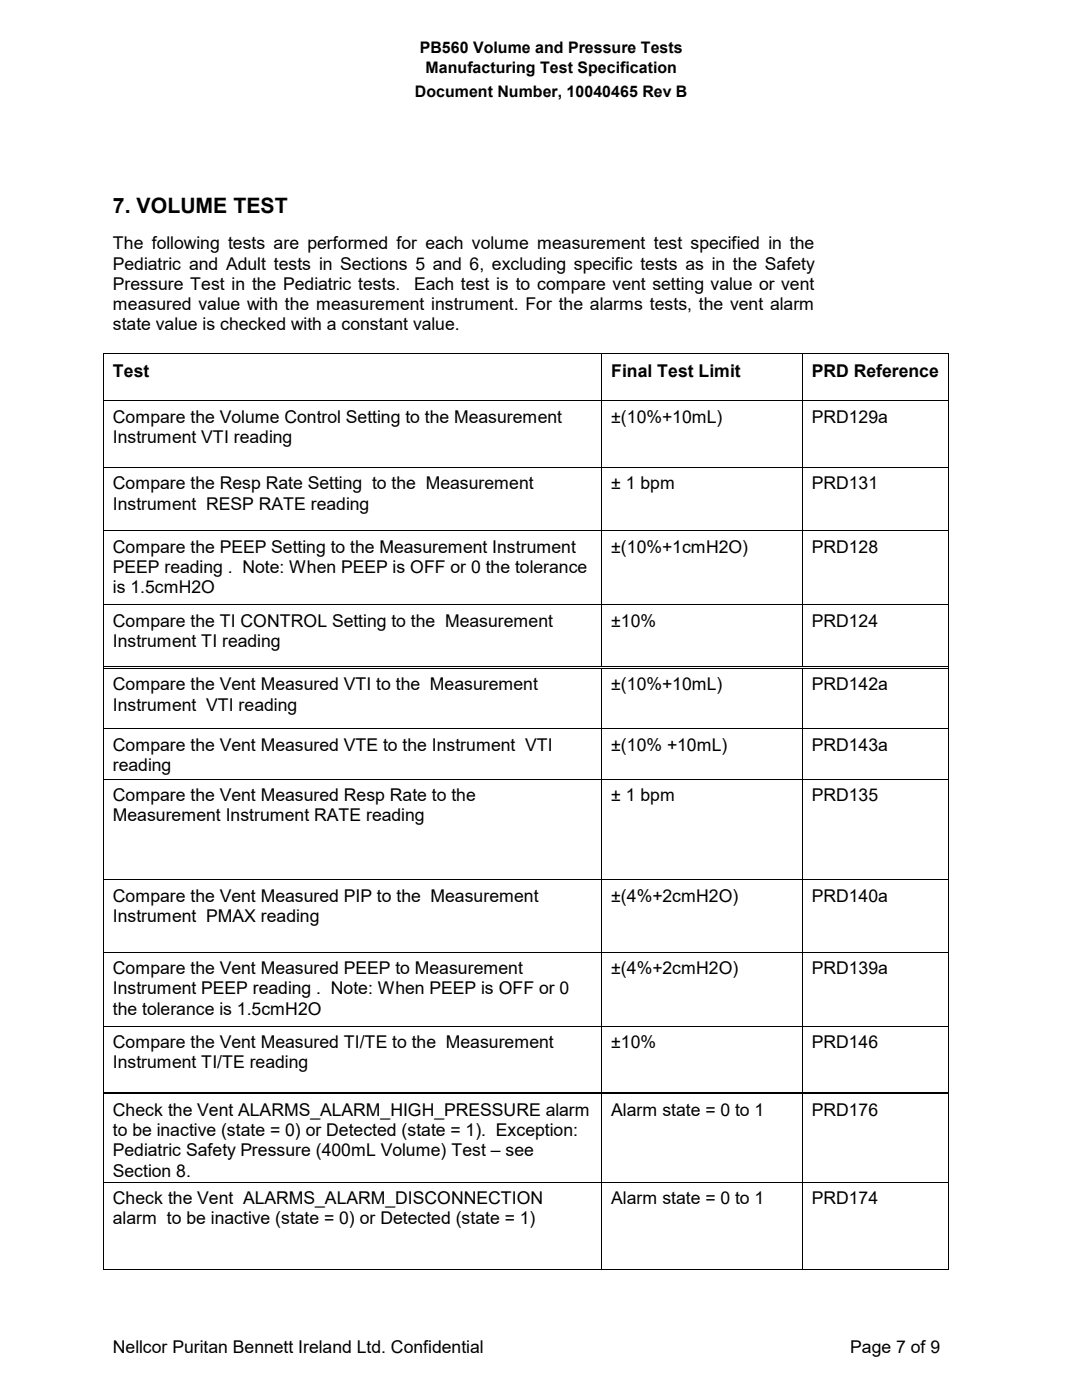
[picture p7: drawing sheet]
<svg xmlns="http://www.w3.org/2000/svg" width="216mm" height="279mm" viewBox="0 0 216 279" stroke-linecap="round" stroke-linejoin="round" font-family="sans-serif">
<defs><g id="words">
<text font-size="4.2" x="22.5" y="42.4">7. VOLUME TEST</text>
<g font-size="3.5">
<text x="22.5" y="49.8">The following tests are performed for each volume measurement test specified in the</text>
<text x="22.5" y="53.8">Pediatric and Adult tests in Sections 5 and 6, excluding specific tests as in the Safety</text>
<text x="22.5" y="57.8">Pressure Test in the Pediatric tests.</text>
<text x="82.6" y="57.8">Each test is to compare vent setting value or vent</text>
<text x="22.5" y="61.9">measured value with the measurement instrument. For the alarms tests, the vent alarm</text>
<text x="22.5" y="65.9">state value is checked with a constant value.</text>
<text x="22.5" y="75.1">Test</text>
<text x="122" y="75.1">Final Test Limit</text>
<text x="162" y="75.1">PRD Reference</text>
<text x="22.5" y="84.4">Compare the Volume Control Setting to the Measurement</text>
<text x="22.5" y="88.4">Instrument VTI reading</text>
<text x="122" y="84.4">±(10%+10mL)</text>
<text x="162" y="84.4">PRD129a</text>
<text x="22.5" y="97.7">Compare the Resp Rate Setting to the Measurement</text>
<text x="22.5" y="101.7">Instrument RESP RATE reading</text>
<text x="122" y="97.7">± 1 bpm</text>
<text x="162" y="97.7">PRD131</text>
<text x="22.5" y="110.3">Compare the PEEP Setting to the Measurement Instrument</text>
<text x="122" y="110.3">±(10%+1cmH2O)</text>
<text x="162" y="110.3">PRD128</text>
<text x="22.5" y="114.3">PEEP reading . Note: When PEEP is OFF or 0 the tolerance</text>
<text x="22.5" y="118.3">is 1.5cmH2O</text>
<text x="22.5" y="125.1">Compare the TI CONTROL Setting to the Measurement</text>
<text x="122" y="125.1">±10%</text>
<text x="162" y="125.1">PRD124</text>
<text x="22.5" y="129.1">Instrument TI reading</text>
<text x="22.5" y="137.8">Compare the Vent Measured VTI to the Measurement</text>
<text x="122" y="137.8">±(10%+10mL)</text>
<text x="162" y="137.8">PRD142a</text>
<text x="22.5" y="141.8">Instrument VTI reading</text>
<text x="22.5" y="149.8">Compare the Vent Measured VTE to the Instrument VTI</text>
<text x="122" y="149.8">±(10% +10mL)</text>
<text x="162" y="149.8">PRD143a</text>
<text x="22.5" y="153.8">reading</text>
<text x="22.5" y="159.9">Compare the Vent Measured Resp Rate to the</text>
<text x="122" y="159.9">± 1 bpm</text>
<text x="162" y="159.9">PRD135</text>
<text x="22.5" y="163.9">Measurement Instrument RATE reading</text>
<text x="22.5" y="179.9">Compare the Vent Measured PIP to the Measurement</text>
<text x="122" y="179.9">±(4%+2cmH2O)</text>
<text x="162" y="179.9">PRD140a</text>
<text x="22.5" y="183.9">Instrument PMAX reading</text>
<text x="22.5" y="194.4">Compare the Vent Measured PEEP to Measurement</text>
<text x="122" y="194.4">±(4%+2cmH2O)</text>
<text x="162" y="194.4">PRD139a</text>
<text x="22.5" y="198.5">Instrument PEEP reading . Note: When PEEP is OFF or 0</text>
<text x="22.5" y="202.5">the tolerance is 1.5cmH2O</text>
<text x="22.5" y="209.2">Compare the Vent Measured TI/TE to the Measurement</text>
<text x="122" y="209.2">±10%</text>
<text x="162" y="209.2">PRD146</text>
<text x="22.5" y="213.2">Instrument TI/TE reading</text>
<text x="22.5" y="222.8">Check the Vent ALARMS_ALARM_HIGH_PRESSURE alarm</text>
<text x="22.5" y="226.8">to be inactive (state = 0) or Detected (state = 1). Exception:</text>
<text x="122" y="222.8">Alarm state = 0 to 1</text>
<text x="162" y="222.8">PRD176</text>
<text x="22.5" y="230.8">Pediatric Safety Pressure (400mL Volume) Test – see</text>
<text x="22.5" y="234.8">Section 8.</text>
<text x="22.5" y="240.3">Check the Vent ALARMS_ALARM_DISCONNECTION</text>
<text x="22.5" y="244.4">alarm to be inactive (state = 0) or Detected (state = 1)</text>
<text x="122" y="240.3">Alarm state = 0 to 1</text>
<text x="162" y="240.3">PRD174</text>
<text x="22.5" y="270">Nellcor Puritan Bennett Ireland Ltd. Confidential</text>
<text x="169.7" y="270">Page 7 of 9</text>
</g>
<g font-size="3.2">
<text x="83.8" y="10.7">PB560 Volume and Pressure Tests</text>
<text x="84.9" y="14.5">Manufacturing Test Specification</text>
<text x="82.8" y="19.3">Document Number, 10040465 Rev B</text>
</g>
</g></defs>
<g fill="#000">
<path d="M20.5 70.5h.2v.2h-.2zM20.5 79.9h.2v.2h-.2zM120 70.5h.1v.2h-.1zM120 79.9h.1v.2h-.1zM160 70.5h.1v.2h-.1zM160 79.9h.1v.2h-.1zM189.1 70.5h.2v.2h-.2zM189.1 79.9h.2v.2h-.2zM20.5 93.2h.2v.1h-.2zM120 93.2h.1v.1h-.1zM160 93.2h.1v.1h-.1zM189.1 93.2h.2v.1h-.2z"/>
<path d="M20.5 105.8h.2v.2h-.2zM120 105.8h.1v.2h-.1zM160 105.8h.1v.2h-.1zM189.1 105.8h.2v.2h-.2zM20.5 120.6h.2v.2h-.2zM20.5 132.9h.2v.6h-.2zM120 120.6h.1v.2h-.1zM120 133.4l.1 .1zM120 132.9h.5v.2h-.5zM120 133.3h.5v.1h-.5zM160 120.6h.1v.2h-.1zM160 133.4l.1 .1z"/>
<path d="M160 132.9h.5v.2h-.5zM160 133.3h.5v.1h-.5zM189.1 120.6h.2v.2h-.2zM189.1 132.9h.2v.6h-.2zM20.5 145.3h.2v.2h-.2zM20.5 155.4h.2v.2h-.2zM120 145.3h.1v.2h-.1zM120 155.4h.1v.2h-.1zM160 145.3h.1v.2h-.1zM160 155.4h.1v.2h-.1zM189.1 145.3h.2v.2h-.2zM189.1 155.4h.2v.2h-.2z"/>
<path d="M20.5 175.4h.2v.2h-.2zM120 175.4h.1v.2h-.1zM160 175.4h.1v.2h-.1zM189.1 175.4h.2v.2h-.2zM20.5 190h.2v.1h-.2zM120 190h.1v.1h-.1zM160 190h.1v.1h-.1zM189.1 190h.2v.1h-.2zM20.5 204.7h.2v.2h-.2zM20.5 217.9h.2v.5h-.2zM120 204.7h.1v.2h-.1zM120 218.4h.1z"/>
<path d="M120 217.9h.5v.2h-.5zM120 218.2h.5v.2h-.5zM160 204.7h.1v.2h-.1zM160 218.4h.1zM160 217.9h.5v.2h-.5zM160 218.2h.5v.2h-.5zM189.1 204.7h.2v.2h-.2zM189.1 217.9h.2v.5h-.2zM20.5 235.8h.2v.2h-.2zM120 235.8h.1v.2h-.1zM160 235.8h.1v.2h-.1zM189.1 235.8h.2v.2h-.2z"/>
<path d="M20.5 253.2h.2v.2h-.2zM120 253.2h.1v.2h-.1zM160 253.2h.1v.2h-.1zM189.1 253.2h.2v.2h-.2z"/>
</g>
<g fill="none" stroke="#000" stroke-width=".2">
<path d="M20.6 70.7v9.2M20.7 70.6h99.3M120.1 70.7v9.2M120.1 70.6h39.9M160.1 70.7v9.2M160.1 70.6h29M189.2 70.7v9.2M20.6 80.1v13.1M20.6 93.3v12.5M20.7 80h99.3M20.7 93.3h99.3M120.1 80.1v13.1"/>
<path d="M120.1 93.3v12.5M120.1 80h39.9M120.1 93.3h39.9M160.1 80.1v13.1M160.1 93.3v12.5M160.1 80h29M160.1 93.3h29M189.2 80.1v13.1M189.2 93.3v12.5M20.6 106v14.6M20.7 105.9h99.3M120.1 106v14.6"/>
<path d="M120.1 105.9h39.9M160.1 106v14.6M160.1 105.9h29M189.2 106v14.6M20.6 120.8v12.1M20.6 133.5v11.8M20.7 120.7h99.3M20.7 133h99.3M20.7 133.4h99.3M120.1 120.8v12.1M120.1 133.5v11.8M120.1 120.7h39.9"/>
<path d="M120.5 133h39.5M120.5 133.4h39.5M160.1 120.8v12.1M160.1 133.5v11.8M160.1 120.7h29M160.5 133h28.6M160.5 133.4h28.6M189.2 120.8v12.1M189.2 133.5v11.8M20.6 145.5v9.9M20.6 155.6v19.8M20.7 145.4h99.3"/>
<path d="M20.7 155.5h99.3M120.1 145.5v9.9M120.1 155.6v19.8M120.1 145.4h39.9M120.1 155.5h39.9M160.1 145.5v9.9M160.1 155.6v19.8M160.1 145.4h29M160.1 155.5h29M189.2 145.5v9.9M189.2 155.6v19.8M20.6 175.6v14.3"/>
<path d="M20.7 175.5h99.3M120.1 175.6v14.3M120.1 175.5h39.9M160.1 175.6v14.3M160.1 175.5h29M189.2 175.6v14.3M20.6 190.1v14.6M20.7 190h99.3M120.1 190.1v14.6M120.1 190h39.9M160.1 190.1v14.6M160.1 190h29"/>
<path d="M189.2 190.1v14.6M20.6 204.9v13M20.6 218.4v17.4M20.7 204.8h99.3M20.7 218h99.3M20.7 218.3h99.3M120.1 204.9v13M120.1 218.4v17.4M120.1 204.8h39.9M120.5 218h39.5M120.5 218.3h39.5M160.1 204.9v13"/>
<path d="M160.1 218.4v17.4M160.1 204.8h29M160.5 218h28.6M160.5 218.3h28.6M189.2 204.9v13M189.2 218.4v17.4M20.6 236v17.2M20.7 235.9h99.3M120.1 236v17.2M120.1 235.9h39.9M160.1 236v17.2M160.1 235.9h29"/>
<path d="M189.2 236v17.2M20.7 253.3h99.3M120.1 253.3h39.9M160.1 253.3h29"/>
</g>
<use href="#words"/>
</svg>
